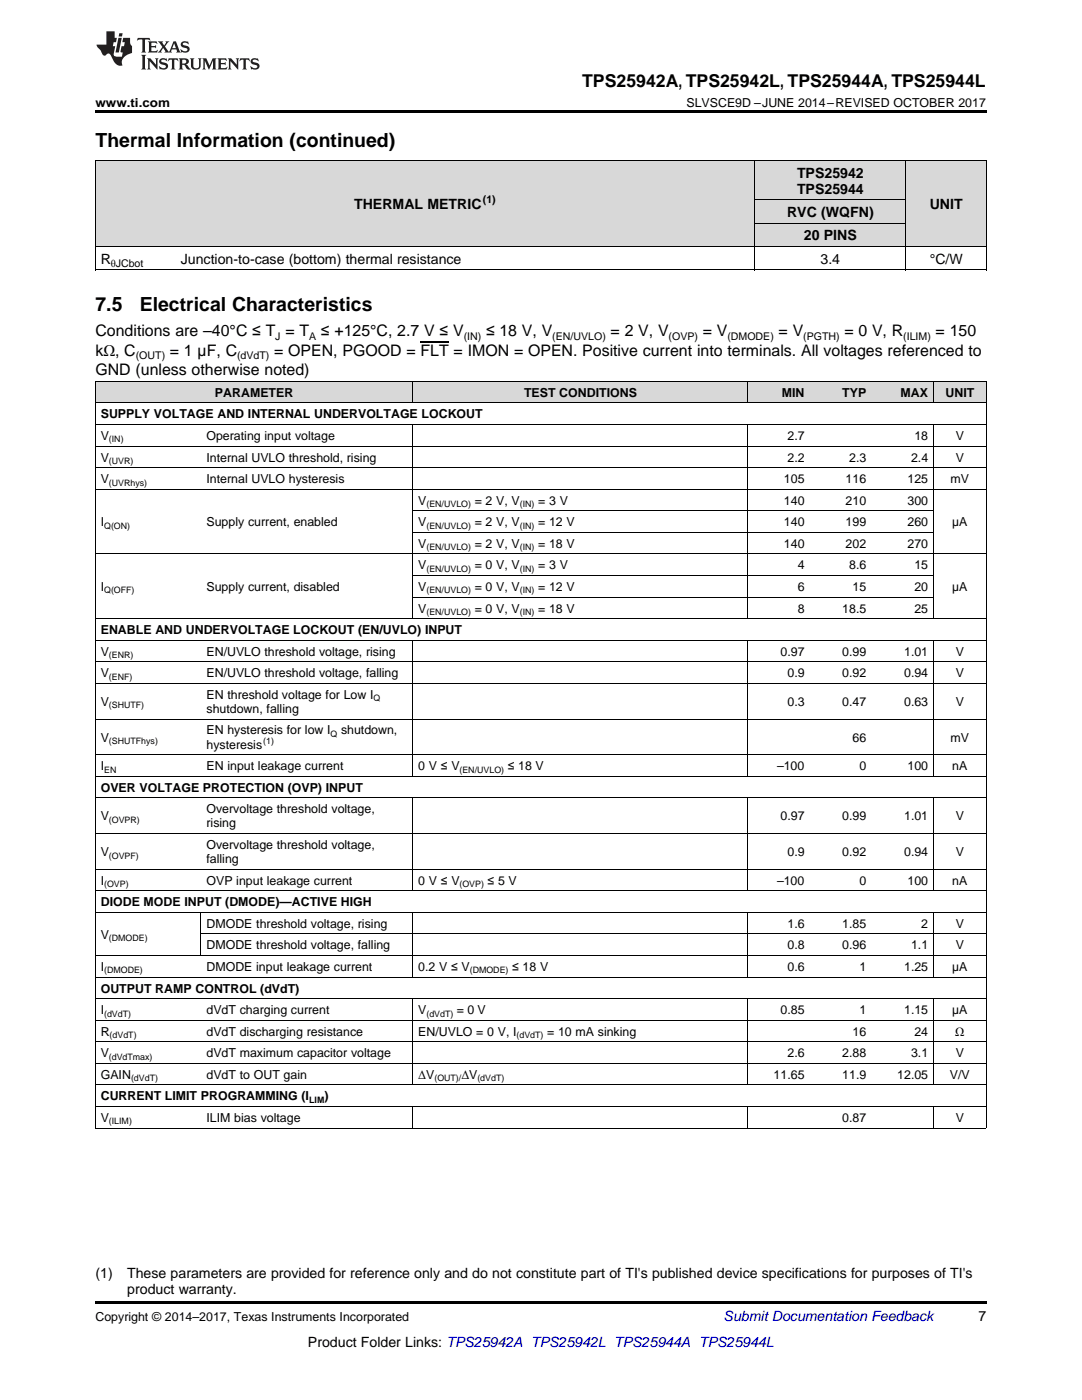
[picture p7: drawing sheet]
<svg xmlns="http://www.w3.org/2000/svg" width="216mm" height="279mm" viewBox="0 0 216 279" stroke-linecap="round" stroke-linejoin="round" font-family="sans-serif">
<defs><g id="words">
<g font-size="3.9">
<text x="19" y="29.3">Thermal Information (continued)</text>
<text x="19" y="62">7.5</text>
<text x="27.9" y="62">Electrical Characteristics</text>
</g>
<text font-size="3.5" x="116.2" y="17.3">TPS25942A, TPS25942L, TPS25944A, TPS25944L</text>
<g font-size="3.2">
<text x="19" y="67.1">Conditions are –40°C ≤ T = T</text>
<text x="19" y="71">kΩ, C</text>
<text x="33.9" y="71">= 1 µF, C</text>
<text x="54.7" y="71">= OPEN, PGOOD = FLT = IMON = OPEN. Positive current into terminals. All voltages referenced to</text>
<text x="64" y="67.1">≤ +125°C, 2.7 V ≤ V</text>
<text x="97" y="67.1">≤ 18 V, V</text>
<text x="121.8" y="67.1">= 2 V, V</text>
<text x="140.2" y="67.1">= V</text>
<text x="155.4" y="67.1">= V</text>
<text x="168.5" y="67.1">= 0 V, R</text>
<text x="186.7" y="67.1">= 150</text>
<text x="19" y="74.9">GND (unless otherwise noted)</text>
</g>
<g font-size="2.8">
<text x="159" y="35.5">TPS25942</text>
<text x="70.7" y="41.7">THERMAL METRIC</text>
<text x="159" y="38.7">TPS25944</text>
<text x="185.5" y="41.7">UNIT</text>
<text x="157.1" y="43.3">RVC (WQFN)</text>
<text x="160.4" y="48">20 PINS</text>
<text x="20.1" y="52.6">R</text>
<text x="36.1" y="52.6">Junction-to-case (bottom) thermal resistance</text>
<text x="163.7" y="52.6">3.4</text>
<text x="185.5" y="52.6">°C/W</text>
<text x="19" y="255.1">(1)</text>
<text x="25.4" y="255.1">These parameters are provided for reference only and do not constitute part of TI's published device specifications for purposes of TI's</text>
<text x="25.4" y="258.2">product warranty.</text>
<text x="195.3" y="263.6">7</text>
<text x="61.5" y="268.9">Product Folder Links: TPS25942A TPS25942L TPS25944A TPS25944L</text>
</g>
<text font-size="2.8" fill="#0000c8" x="144.4" y="263.6">Submit Documentation Feedback</text>
<g font-size="2.5">
<text x="19" y="21.4">www.ti.com</text>
<text x="137" y="21.4">SLVSCE9D –JUNE 2014–REVISED OCTOBER 2017</text>
<text x="20.1" y="83.5">SUPPLY VOLTAGE AND INTERNAL UNDERVOLTAGE LOCKOUT</text>
<text x="42.9" y="79.2">PARAMETER</text>
<text x="104.6" y="79.2">TEST CONDITIONS</text>
<text x="156" y="79.2">MIN</text>
<text x="168.1" y="79.2">TYP</text>
<text x="179.7" y="79.2">MAX</text>
<text x="188.7" y="79.2">UNIT</text>
<text x="20.1" y="87.8">V</text>
<text x="41.2" y="87.8">Operating input voltage</text>
<text x="157.1" y="87.8">2.7</text>
<text x="182.5" y="87.8">18</text>
<text x="190.7" y="87.8">V</text>
<text x="20.1" y="92.1">V</text>
<text x="41.2" y="92.1">Internal UVLO threshold, rising</text>
<text x="157.1" y="92.1">2.2</text>
<text x="169.4" y="92.1">2.3</text>
<text x="181.8" y="92.1">2.4</text>
<text x="190.7" y="92.1">V</text>
<text x="20.1" y="96.4">V</text>
<text x="41.2" y="96.4">Internal UVLO hysteresis</text>
<text x="83.5" y="100.7">V</text>
<text x="94.7" y="100.7">= 2 V, V</text>
<text x="107.4" y="100.7">= 3 V</text>
<text x="156.4" y="96.4">105</text>
<text x="156.4" y="100.7">140</text>
<text x="168.7" y="96.4">116</text>
<text x="168.7" y="100.7">210</text>
<text x="181.1" y="96.4">125</text>
<text x="181.1" y="100.7">300</text>
<text x="189.7" y="96.4">mV</text>
<text x="20.1" y="105">I</text>
<text x="41.2" y="105">Supply current, enabled</text>
<text x="83.5" y="105">V</text>
<text x="94.7" y="105">= 2 V, V</text>
<text x="107.4" y="105">= 12 V</text>
<text x="156.4" y="105">140</text>
<text x="168.7" y="105">199</text>
<text x="181.1" y="105">260</text>
<text x="190" y="105">µA</text>
<text x="83.5" y="109.3">V</text>
<text x="83.5" y="113.6">V</text>
<text x="94.7" y="109.3">= 2 V, V</text>
<text x="94.7" y="113.6">= 0 V, V</text>
<text x="107.4" y="109.3">= 18 V</text>
<text x="107.4" y="113.6">= 3 V</text>
<text x="156.4" y="109.3">140</text>
<text x="159.2" y="113.6">4</text>
<text x="168.7" y="109.3">202</text>
<text x="169.4" y="113.6">8.6</text>
<text x="181.1" y="109.3">270</text>
<text x="182.5" y="113.6">15</text>
<text x="20.1" y="117.9">I</text>
<text x="41.2" y="117.9">Supply current, disabled</text>
<text x="83.5" y="117.9">V</text>
<text x="94.7" y="117.9">= 0 V, V</text>
<text x="107.4" y="117.9">= 12 V</text>
<text x="159.2" y="117.9">6</text>
<text x="170.1" y="117.9">15</text>
<text x="182.5" y="117.9">20</text>
<text x="190" y="117.9">µA</text>
<text x="83.5" y="122.2">V</text>
<text x="94.7" y="122.2">= 0 V, V</text>
<text x="107.4" y="122.2">= 18 V</text>
<text x="159.2" y="122.2">8</text>
<text x="168.1" y="122.2">18.5</text>
<text x="182.5" y="122.2">25</text>
<text x="20.1" y="126.5">ENABLE AND UNDERVOLTAGE LOCKOUT (EN/UVLO) INPUT</text>
<text x="20.1" y="130.8">V</text>
<text x="41.2" y="130.8">EN/UVLO threshold voltage, rising</text>
<text x="155.8" y="130.8">0.97</text>
<text x="168.1" y="130.8">0.99</text>
<text x="180.4" y="130.8">1.01</text>
<text x="190.7" y="130.8">V</text>
<text x="20.1" y="135.1">V</text>
<text x="41.2" y="135.1">EN/UVLO threshold voltage, falling</text>
<text x="157.1" y="135.1">0.9</text>
<text x="168.1" y="135.1">0.92</text>
<text x="180.4" y="135.1">0.94</text>
<text x="190.7" y="135.1">V</text>
<text x="20.1" y="140.9">V</text>
<text x="41.2" y="139.5">EN threshold voltage for Low I</text>
<text x="41.2" y="142.3">shutdown, falling</text>
<text x="157.1" y="140.9">0.3</text>
<text x="168.1" y="140.9">0.47</text>
<text x="180.4" y="140.9">0.63</text>
<text x="190.7" y="140.9">V</text>
<text x="20.1" y="148">V</text>
<text x="41.2" y="146.6">EN hysteresis for low I</text>
<text x="41.2" y="149.4">hysteresis</text>
<text x="68.1" y="146.6">shutdown,</text>
<text x="170.1" y="148">66</text>
<text x="189.7" y="148">mV</text>
<text x="20.1" y="153.7">I</text>
<text x="41.2" y="153.7">EN input leakage current</text>
<text x="83.5" y="153.7">0 V ≤ V</text>
<text x="101.3" y="153.7">≤ 18 V</text>
<text x="155" y="153.7">–100</text>
<text x="171.5" y="153.7">0</text>
<text x="181.1" y="153.7">100</text>
<text x="190" y="153.7">nA</text>
<text x="20.1" y="158">OVER VOLTAGE PROTECTION (OVP) INPUT</text>
<text x="20.1" y="163.7">V</text>
<text x="41.2" y="162.3">Overvoltage threshold voltage,</text>
<text x="41.2" y="165.1">rising</text>
<text x="155.8" y="163.7">0.97</text>
<text x="168.1" y="163.7">0.99</text>
<text x="180.4" y="163.7">1.01</text>
<text x="190.7" y="163.7">V</text>
<text x="20.1" y="170.9">V</text>
<text x="41.2" y="169.4">Overvoltage threshold voltage,</text>
<text x="41.2" y="172.3">falling</text>
<text x="157.1" y="170.9">0.9</text>
<text x="168.1" y="170.9">0.92</text>
<text x="180.4" y="170.9">0.94</text>
<text x="190.7" y="170.9">V</text>
<text x="20.1" y="176.6">I</text>
<text x="41.2" y="176.6">OVP input leakage current</text>
<text x="83.5" y="176.6">0 V ≤ V</text>
<text x="97.3" y="176.6">≤ 5 V</text>
<text x="155" y="176.6">–100</text>
<text x="171.5" y="176.6">0</text>
<text x="181.1" y="176.6">100</text>
<text x="190" y="176.6">nA</text>
<text x="20.1" y="180.9">DIODE MODE INPUT (DMODE)—ACTIVE HIGH</text>
<text x="41.2" y="185.2">DMODE threshold voltage, rising</text>
<text x="157.1" y="185.2">1.6</text>
<text x="168.1" y="185.2">1.85</text>
<text x="183.8" y="185.2">2</text>
<text x="190.7" y="185.2">V</text>
<text x="20.1" y="187.3">V</text>
<text x="41.2" y="189.5">DMODE threshold voltage, falling</text>
<text x="157.1" y="189.5">0.8</text>
<text x="168.1" y="189.5">0.96</text>
<text x="181.8" y="189.5">1.1</text>
<text x="190.7" y="189.5">V</text>
<text x="20.1" y="193.8">I</text>
<text x="41.2" y="193.8">DMODE input leakage current</text>
<text x="83.5" y="193.8">0.2 V ≤ V</text>
<text x="102.2" y="193.8">≤ 18 V</text>
<text x="157.1" y="193.8">0.6</text>
<text x="171.5" y="193.8">1</text>
<text x="180.4" y="193.8">1.25</text>
<text x="190" y="193.8">µA</text>
<text x="20.1" y="198.1">OUTPUT RAMP CONTROL (dVdT)</text>
<text x="20.1" y="202.4">I</text>
<text x="41.2" y="202.4">dVdT charging current</text>
<text x="83.5" y="202.4">V</text>
<text x="91.1" y="202.4">= 0 V</text>
<text x="155.8" y="202.4">0.85</text>
<text x="171.5" y="202.4">1</text>
<text x="180.4" y="202.4">1.15</text>
<text x="190" y="202.4">µA</text>
<text x="20.1" y="206.7">R</text>
<text x="41.2" y="206.7">dVdT discharging resistance</text>
<text x="83.5" y="206.7">EN/UVLO = 0 V, I</text>
<text x="109.2" y="206.7">= 10 mA sinking</text>
<text x="170.1" y="206.7">16</text>
<text x="182.5" y="206.7">24</text>
<text x="190.6" y="206.7">Ω</text>
<text x="20.1" y="211">V</text>
<text x="20.1" y="215.3">GAIN</text>
<text x="41.2" y="211">dVdT maximum capacitor voltage</text>
<text x="41.2" y="215.3">dVdT to OUT gain</text>
<text x="83.5" y="215.3">ΔV</text>
<text x="92.1" y="215.3">ΔV</text>
<text x="154.4" y="215.3">11.65</text>
<text x="157.1" y="211">2.6</text>
<text x="168.1" y="211">2.88</text>
<text x="168.1" y="215.3">11.9</text>
<text x="179" y="215.3">12.05</text>
<text x="181.8" y="211">3.1</text>
<text x="189.5" y="215.3">V/V</text>
<text x="190.7" y="211">V</text>
<text x="20.1" y="219.6">CURRENT LIMIT PROGRAMMING (I</text>
<text x="64.7" y="219.6">)</text>
<text x="20.1" y="223.9">V</text>
<text x="41.2" y="223.9">ILIM bias voltage</text>
<text x="168.1" y="223.9">0.87</text>
<text x="190.7" y="223.9">V</text>
<text x="19" y="263.6">Copyright © 2014–2017, Texas Instruments Incorporated</text>
</g>
<g font-size="2.1">
<text x="96.4" y="40.6">(1)</text>
<text x="22.1" y="53.2">θJCbot</text>
<text x="27.1" y="71.6">(OUT)</text>
<text x="47.3" y="71.6">(dVdT)</text>
<text x="54.9" y="67.8">J</text>
<text x="61.7" y="67.8">A</text>
<text x="92.5" y="67.8">(IN)</text>
<text x="110.2" y="67.8">(EN/UVLO)</text>
<text x="133.4" y="67.8">(OVP)</text>
<text x="145.1" y="67.8">(DMODE)</text>
<text x="160.3" y="67.8">(PGTH)</text>
<text x="180.2" y="67.8">(ILIM)</text>
</g>
<g font-size="1.8">
<text x="21.7" y="88.3">(IN)</text>
<text x="21.7" y="92.6">(UVR)</text>
<text x="21.7" y="96.9">(UVRhys)</text>
<text x="85.1" y="101.2">(EN/UVLO)</text>
<text x="103.7" y="101.2">(IN)</text>
<text x="20.8" y="105.5">Q(ON)</text>
<text x="85.1" y="105.5">(EN/UVLO)</text>
<text x="103.7" y="105.5">(IN)</text>
<text x="85.1" y="109.8">(EN/UVLO)</text>
<text x="103.7" y="109.8">(IN)</text>
<text x="20.8" y="118.4">Q(OFF)</text>
<text x="85.1" y="114.1">(EN/UVLO)</text>
<text x="85.1" y="118.4">(EN/UVLO)</text>
<text x="103.7" y="114.1">(IN)</text>
<text x="103.7" y="118.4">(IN)</text>
<text x="85.1" y="122.7">(EN/UVLO)</text>
<text x="103.7" y="122.7">(IN)</text>
<text x="21.7" y="131.3">(ENR)</text>
<text x="21.7" y="135.6">(ENF)</text>
<text x="21.7" y="141.4">(SHUTF)</text>
<text x="74.5" y="139.9">Q</text>
<text x="21.7" y="148.5">(SHUTFhys)</text>
<text x="52.5" y="148.4">(1)</text>
<text x="66" y="147.1">Q</text>
<text x="20.8" y="154.2">EN</text>
<text x="91.7" y="154.2">(EN/UVLO)</text>
<text x="21.7" y="164.2">(OVPR)</text>
<text x="21.7" y="171.3">(OVPF)</text>
<text x="20.8" y="177.1">(OVP)</text>
<text x="91.7" y="177.1">(OVP)</text>
<text x="21.7" y="187.8">(DMODE)</text>
<text x="20.8" y="194.3">(DMODE)</text>
<text x="93.7" y="194.3">(DMODE)</text>
<text x="20.8" y="202.9">(dVdT)</text>
<text x="85.1" y="202.9">(dVdT)</text>
<text x="21.9" y="207.2">(dVdT)</text>
<text x="103.1" y="207.2">(dVdT)</text>
<text x="21.7" y="211.5">(dVdTmax)</text>
<text x="26.1" y="215.8">(dVdT)</text>
<text x="86.7" y="215.8">(OUT)/</text>
<text x="95.3" y="215.8">(dVdT)</text>
<text x="61.7" y="220.1">LIM</text>
<text x="21.7" y="224.4">(ILIM)</text>
</g>
</g></defs>
<g fill="#d8d8d8">
<path d="M19 76.2h21.1v4.3h-21.1z"/>
<path d="M40.1 76.2h42.3v4.3h-42.3z"/>
<path d="M82.4 76.2h66.9v4.3h-66.9z"/>
<path d="M149.3 76.2h12.3v4.3h-12.3z"/>
<path d="M161.6 76.2h12.4v4.3h-12.4z"/>
<path d="M174 76.2h12.3v4.3h-12.3z"/>
<path d="M186.3 76.2h10.5v4.3h-10.5z"/>
<path d="M19 32.1h16v17.1h-16z"/>
<path d="M35 32.1h115.6v17.1h-115.6z"/>
<path d="M180.8 32.1h16v17.1h-16z"/>
<path d="M150.6 44.6h30.2v4.6h-30.2z"/>
<path d="M150.6 39.9h30.2v4.7h-30.2z"/>
<path d="M150.6 32.1h30.2v7.8h-30.2z"/>
</g>
<path d="M19 22h177.8v.5h-177.8zM19 53.9h.2zM150.5 53.9h.1zM180.7 53.9h.1zM196.7 53.9h.1zM19 259.7h177.8v.5h-177.8z" fill="#000"/>
<g fill="none" stroke="#000" stroke-width=".2">
<path d="M19 32h177.8M19.1 32.1v21.8M150.5 32.1v21.8M150.6 39.9h30.2M180.8 32.1v21.8M196.8 32.1v21.8M19 53.9h177.8M19 49.2h177.8M150.6 44.5h30.2M19 76.1h177.8M19.1 76.1v149.1M82.4 76.1v4.4"/>
<path d="M149.2 76.1v4.4M186.2 76.1v4.4M196.8 76.1v149.1M19 97.6h177.8M19 93.3h177.8M19 89h177.8M19 84.7h177.8M19 80.4h177.8M82.4 84.7v38.8M149.2 84.7v38.8M186.2 84.7v38.8M19 110.5h177.8"/>
<path d="M82.4 119.2h103.9M82.4 114.8h103.9M82.4 106.2h103.9M82.4 101.9h103.9M19 136.4h177.8M19 132.1h177.8M19 127.8h177.8M19 123.5h177.8M82.4 127.8v27.2M149.2 127.8v27.2M186.2 127.8v27.2M19 159.2h177.8"/>
<path d="M19 154.9h177.8M19 150.6h177.8M19 143.5h177.8M82.4 159.2v18.6M149.2 159.2v18.6M186.2 159.2v18.6M19 177.8h177.8M19 173.5h177.8M19 166.4h177.8M19 199.3h177.8M19 195h177.8M19 190.7h177.8"/>
<path d="M19 182.1h177.8M40.1 182.1v8.6M40.1 186.4h156.7M82.4 182.1v13M82.4 199.3v17.3M149.2 182.1v13M149.2 199.3v17.3M186.2 182.1v13M186.2 199.3v17.3M19 216.5h177.8M19 212.2h177.8M19 207.9h177.8"/>
<path d="M19 203.6h177.8M19 225.1h177.8M19 220.8h177.8M82.4 220.8v4.4M149.2 220.8v4.4M186.2 220.8v4.4"/>
</g>
<g fill="#231f20">
<path d="M27.5 7.6l-.1 .5 .4-.2h.6v.1v2.1l-.2 .4h1l-.3-.4v-2.1l.1-.1h.5l.5 .2-.2-.5zM29.5 8.3l.2 .3v1.5l-.2 .4h1.8l.2-.6a1.04 1.04 0 0 1-1.3 .2v-.7h.6l.3 .2v-.6l-.3 .2h-.6v-.6l.8-.1 .4 .3-.2-.5zM31.5 8.3l.9 1.1-.9 1.1h.8l-.2-.2 .5-.7 .4 .7-.2 .2h1.5l-.1-.2 .1-.4h.9l.1 .4-.2 .2h1l-.3-.3-.7-1.9h-.5l-.9 2-.8-1 .9-1h-.8l.1 .3-.3 .5-.4-.6 .2-.2zM34.7 8.6l.4 1h-.7zM36.3 8.4a.63 .63 0 0 0-.2 .7 .63 .63 0 0 0 .6 .4l.6 .2 .1 .2a.75 .75 0 0 1-.7 .4 .75 .75 0 0 1-.6-.5l.1 .7 .1-.1a1.11 1.11 0 0 0 1.5-.6 1.13 1.13 0 0 0-1.2-.8l-.1-.4a1.04 1.04 0 0 1 1.2 .2l-.2-.5-.1 .1-.5-.2zM28.2 10.9l.2 .4v2.2l-.2 .4h1l-.3-.4v-2.2l.3-.4zM29.3 11.6l.3 .4v1.5l-.3 .4h.8l-.2-.4v-1.3l1.5 1.7v-1.9l.2-.4h-.7l.2 .4v.9l-1.1-1.3zM32 11.8a.62 .62 0 0 0-.2 .7 .62 .62 0 0 0 .6 .4l.6 .1 .1 .3a.76 .76 0 0 1-.7 .3 .76 .76 0 0 1-.6-.4l.1 .7 .1-.1a1.11 1.11 0 0 0 1.5-.6 1.13 1.13 0 0 0-1.2-.8l-.1-.4a1.04 1.04 0 0 1 1.2 .2l-.2-.6-.1 .1-.5-.1zM33.7 11.6l-.2 .6a.61 .61 0 0 1 .8-.3v1.6l-.2 .4h.9l-.2-.4v-1.6a.63 .63 0 0 1 .8 .3l-.2-.6zM35.6 11.6l.3 .4v1.5l-.3 .4h1l-.2-.2v-.8l.5 .2a.76 .76 0 0 0 1.2 .7l-1-1a.58 .58 0 0 0 .6-.5 .58 .58 0 0 0-.5-.6zM36.4 11.9h.1a.45 .45 0 0 1 .5 .1 .45 .45 0 0 1 .1 .5l-.7 .2zM37.9 11.6l.2 .2a2.17 2.17 0 0 0 .3 1.9 .99 .99 0 0 0 1.6-.6v-1.1l.2-.4h-.7l.2 .2a1.92 1.92 0 0 1-.2 1.8 .6 .6 0 0 1-.9-.5v-1.1l.2-.4zM40.4 11.6l.2 .4v1.5l-.2 .4h.7l-.2-.4v-1.4l.8 1.8 .8-1.8v1.4l-.2 .4h.9l-.2-.4v-1.5l.2-.4h-.8l-.6 1.5-.6-1.5zM43.4 11.6l.2 .4v1.5l-.2 .4h1.8l.2-.6a1.04 1.04 0 0 1-1.3 .1v-.6h.5l.4 .2v-.6l-.4 .2h-.5v-.7h.8l.3 .3-.1-.6zM45.5 11.6l.2 .4v1.5l-.2 .4h.7l-.2-.4v-1.3l1.5 1.7v-1.9l.2-.4h-.7l.2 .4v.9l-1.1-1.3zM47.9 11.6l-.1 .6a.61 .61 0 0 1 .8-.3v1.6l-.3 .4h1l-.3-.4 .1-1.6a.63 .63 0 0 1 .7 .3l-.1-.6zM50.2 11.8a.62 .62 0 0 0-.2 .7 .62 .62 0 0 0 .6 .4l.6 .1 .2 .3a.76 .76 0 0 1-.8 .3 .76 .76 0 0 1-.6-.4l.1 .7 .2-.1a1.11 1.11 0 0 0 1.5-.6 1.13 1.13 0 0 0-1.3-.8l-.1-.4a1.04 1.04 0 0 1 1.2 .2l-.1-.6-.2 .1-.5-.1z"/>
<path d="M21.2 6.3v2.6h-1.9l.1 .4 .7 .9a.91 .91 0 0 0 1 .8 .56 .56 0 0 1 .5-.3 .56 .56 0 0 1 .5 .3l.4 .8a1.53 1.53 0 0 0 1.9 1.2 1.54 1.54 0 0 1 1-2.1l.9-.3v-1.4a1.52 1.52 0 0 1-.3-1.6h-1.4l-.2 .8h.5l-.2 .8h-.4l-.2 1v.2l.4 .1-.2 .8a1.93 1.93 0 0 1-1.6-.3l.3-1.8h-.5l.2-.8h.4l.2-.8h-.4v-1.3zM23.6 7.6l-.6 2.9h.7l.6-2.9zM23.8 6.6l-.1 .7h.6l.2-.7z"/>
</g>
<path d="M83.9 68.2h5.7" fill="none" stroke="#000" stroke-width=".21"/>
<use href="#words"/>
</svg>
